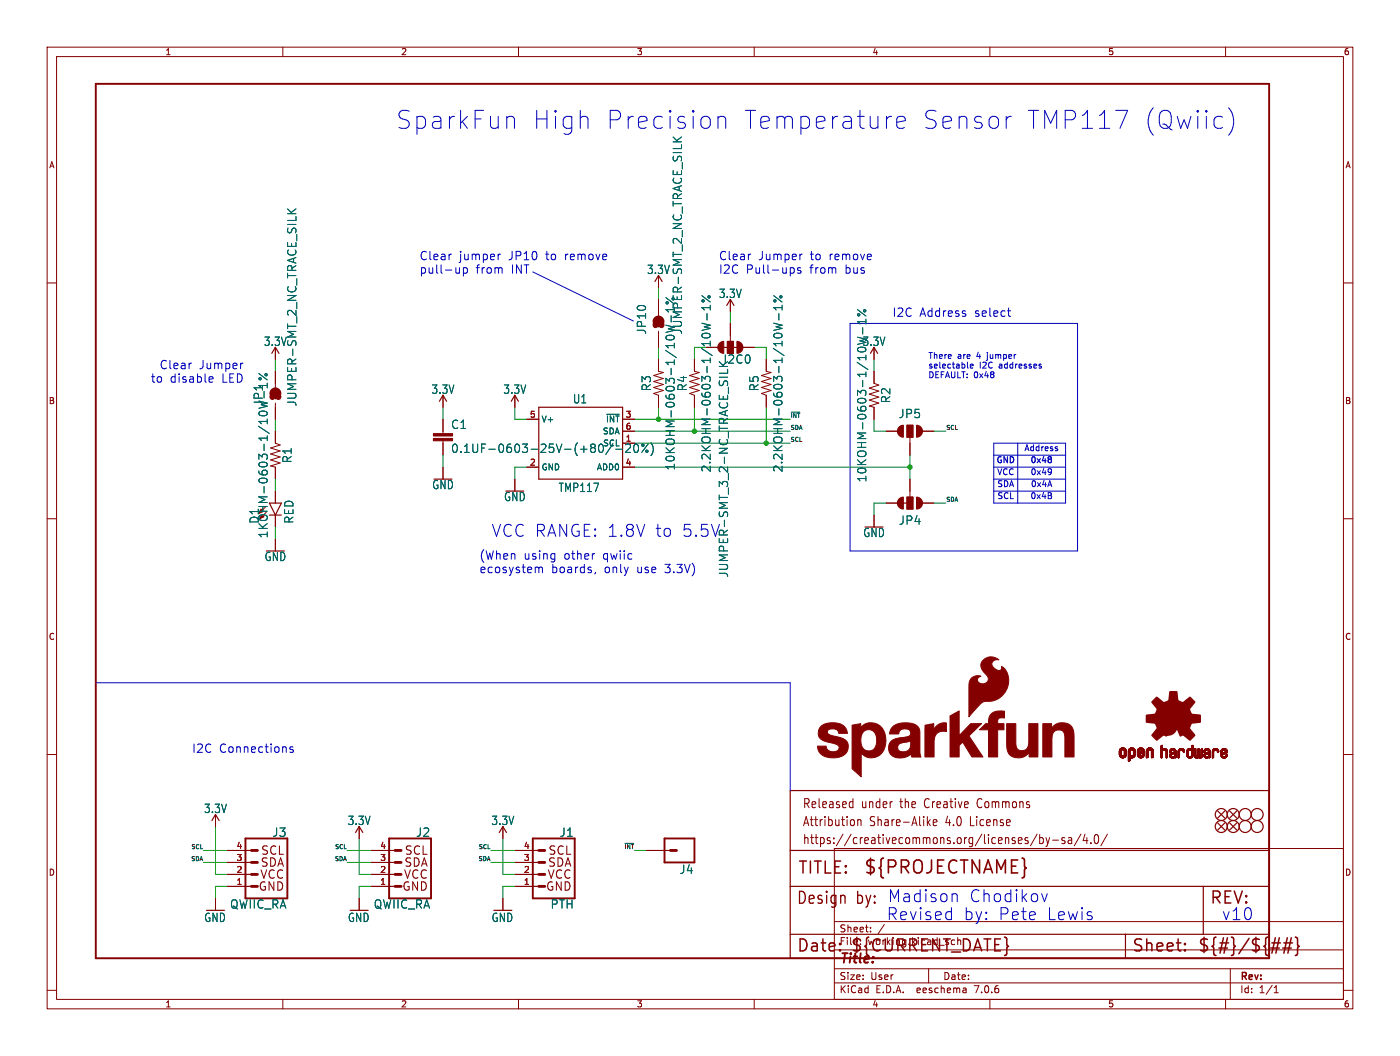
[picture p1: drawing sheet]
<svg xmlns="http://www.w3.org/2000/svg" width="297mm" height="224mm" viewBox="0 0 297 224" stroke-linecap="round" stroke-linejoin="round" font-family="sans-serif">
<defs><g id="words">
<g font-size="5.3" fill="#0000c2">
<text x="83.8" y="27.7">SparkFun</text>
<text x="112.5" y="27.7">High</text>
<text x="127.8" y="27.7">Precision</text>
<text x="156.7" y="27.7">Temperature</text>
<text x="194.4" y="27.7">Sensor</text>
<text x="216.2" y="27.7">TMP117</text>
<text x="240.7" y="27.7">(Qwiic)</text>
</g>
<text font-size="3.8" fill="#840000" x="183.1" y="185.7">${PROJECTNAME}</text>
<g font-size="3.5" fill="#0000c2">
<text x="104.1" y="114.1">VCC RANGE: 1.8V</text>
<text x="138.7" y="114.1">to</text>
<text x="188.2" y="191.5">Madison</text>
<text x="205.5" y="191.5">Chodikov</text>
<text x="188" y="195.3">Revised</text>
<text x="204.2" y="195.3">by:</text>
<text x="211.6" y="195.3">Pete</text>
<text x="221.8" y="195.3">Lewis</text>
<text x="259.1" y="195.3">v10</text>
</g>
<text font-size="3.5" fill="#006464" x="144.3" y="114.1">5.5V</text>
<g font-size="3.5" fill="#840000">
<text x="169.2" y="185.7">TITLE:</text>
<text x="168.9" y="192.1">Design</text>
<text x="181.6" y="192.1">by:</text>
<text x="256.5" y="192.1">REV:</text>
<text x="168.9" y="202.2">Date:</text>
<text x="180.3" y="202.2">${CURRENT_DATE}</text>
<text x="240" y="202.2">Sheet:</text>
<text x="254" y="202.2">${#}/${##}</text>
</g>
<text font-size="2.8" fill="#840000" x="178" y="204.8">Title:</text>
<g font-size="2.7" fill="#840000">
<text x="170.2" y="171.7">Released</text>
<text x="182.7" y="171.7">under</text>
<text x="191.1" y="171.7">the</text>
<text x="196.5" y="171.7">Creative</text>
<text x="208" y="171.7">Commons</text>
<text x="170.2" y="175.5">Attribution</text>
<text x="170.2" y="179.3">https://creativecommons.org/licenses/by-sa/4.0/</text>
<text x="184.5" y="175.5">Share-Alike</text>
<text x="200.8" y="175.5">4.0</text>
<text x="206.2" y="175.5">License</text>
</g>
<g font-size="2.5" fill="#0000c2">
<text x="88.9" y="55.3">Clear</text>
<text x="88.9" y="58.2">pull-up</text>
<text x="97.3" y="55.3">jumper</text>
<text x="100.9" y="58.2">from</text>
<text x="107.8" y="55.3">JP10</text>
<text x="108.4" y="58.2">INT</text>
<text x="115.8" y="55.3">to</text>
<text x="119.9" y="55.3">remove</text>
<text x="152.4" y="55.3">Clear</text>
<text x="152.4" y="58.2">I2C</text>
<text x="158.2" y="58.2">Pull-ups</text>
<text x="160.8" y="55.3">Jumper</text>
<text x="171.7" y="58.2">from</text>
<text x="171.8" y="55.3">to</text>
<text x="175.9" y="55.3">remove</text>
<text x="179.3" y="58.2">bus</text>
<text x="189.2" y="67.3">I2C</text>
<text x="195" y="67.3">Address</text>
<text x="206.7" y="67.3">select</text>
<text x="32" y="81.3">to</text>
<text x="33.8" y="78.4">Clear</text>
<text x="36.1" y="81.3">disable</text>
<text x="42.2" y="78.4">Jumper</text>
<text x="47.1" y="81.3">LED</text>
<text x="101.6" y="118.8">(When</text>
<text x="111" y="118.8">using</text>
<text x="119.6" y="118.8">other</text>
<text x="127.9" y="118.8">qwiic</text>
<text x="101.6" y="121.7">ecosystem</text>
<text x="116.9" y="121.7">boards,</text>
<text x="128.1" y="121.7">only</text>
<text x="135.1" y="121.7">use</text>
<text x="141.1" y="121.7">3.3V)</text>
<text x="40.6" y="159.8">I2C</text>
<text x="46.4" y="159.8">Connections</text>
</g>
<g font-size="2.5" fill="#006464">
<text x="137.2" y="58.3">3.3V</text>
<text x="152.4" y="63.4">3.3V</text>
<text x="137.3" y="71" transform="rotate(-90 137.3 71)">JP10</text>
<text x="144.9" y="71" transform="rotate(-90 144.9 71)">JUMPER-SMT_2_NC_TRACE_SILK</text>
<text x="55.9" y="73.6">3.3V</text>
<text x="153.4" y="77.3">I2C0</text>
<text x="182.9" y="73.6">3.3V</text>
<text x="91.5" y="83.7">3.3V</text>
<text x="106.7" y="83.7">3.3V</text>
<text x="138.3" y="83.1" transform="rotate(-90 138.3 83.1)">R3</text>
<text x="145.9" y="83.1" transform="rotate(-90 145.9 83.1)">R4</text>
<text x="161.1" y="83.1" transform="rotate(-90 161.1 83.1)">R5</text>
<text x="56" y="86.3" transform="rotate(-90 56 86.3)">JP1</text>
<text x="63.1" y="86.3" transform="rotate(-90 63.1 86.3)">JUMPER-SMT_2_NC_TRACE_SILK</text>
<text x="121.5" y="85.7">U1</text>
<text x="189.1" y="85.6" transform="rotate(-90 189.1 85.6)">R2</text>
<text x="190.5" y="88.9">JP5</text>
<text x="95.6" y="91.2">C1</text>
<text x="62.1" y="98.3" transform="rotate(-90 62.1 98.3)">R1</text>
<text x="95.6" y="96.2">0.1UF-0603-25V-(+80/-20%)</text>
<text x="143.4" y="99.8" transform="rotate(-90 143.4 99.8)">10KOHM-0603-1/10W-1%</text>
<text x="151" y="100.3" transform="rotate(-90 151 100.3)">2.2KOHM-0603-1/10W-1%</text>
<text x="166.2" y="100.3" transform="rotate(-90 166.2 100.3)">2.2KOHM-0603-1/10W-1%</text>
<text x="91.6" y="103.9">GND</text>
<text x="106.8" y="106.5">GND</text>
<text x="118.4" y="104.5">TMP117</text>
<text x="184" y="102.4" transform="rotate(-90 184 102.4)">10KOHM-0603-1/10W-1%</text>
<text x="55.1" y="111.1" transform="rotate(-90 55.1 111.1)">D1</text>
<text x="62.5" y="111.1" transform="rotate(-90 62.5 111.1)">RED</text>
<text x="190.6" y="111.5">JP4</text>
<text x="56" y="119.2">GND</text>
<text x="57" y="114.2" transform="rotate(-90 57 114.2)">1KOHM-0603-1/10W-1%</text>
<text x="183" y="114.1">GND</text>
<text x="154.7" y="122.5" transform="rotate(-90 154.7 122.5)">JUMPER-SMT_3_2-NC_TRACE_SILK</text>
<text x="43.2" y="172.6">3.3V</text>
<text x="57.7" y="177.6">J3</text>
<text x="73.7" y="175.2">3.3V</text>
<text x="88.2" y="177.6">J2</text>
<text x="104.2" y="175.2">3.3V</text>
<text x="118.7" y="177.6">J1</text>
<text x="144.1" y="185.5">J4</text>
<text x="43.2" y="195.7">GND</text>
<text x="48.7" y="192.9">QWIIC_RA</text>
<text x="73.7" y="195.7">GND</text>
<text x="79.2" y="192.9">QWIIC_RA</text>
<text x="104.2" y="195.7">GND</text>
<text x="116.7" y="192.9">PTH</text>
</g>
<g font-size="2.5" fill="#840000">
<text x="55.1" y="184.1">SDA</text>
<text x="55.2" y="181.6">SCL</text>
<text x="85.6" y="184.1">SDA</text>
<text x="85.7" y="181.6">SCL</text>
<text x="116.1" y="184.1">SDA</text>
<text x="116.2" y="181.6">SCL</text>
<text x="54.7" y="189.2">GND</text>
<text x="55.1" y="186.6">VCC</text>
<text x="85.2" y="189.2">GND</text>
<text x="85.5" y="186.6">VCC</text>
<text x="115.7" y="189.2">GND</text>
<text x="116" y="186.6">VCC</text>
</g>
<g font-size="2.1" fill="#840000">
<text x="178" y="197.9">Sheet:</text>
<text x="178" y="200.6">File:</text>
<text x="184.1" y="200.6">working.kicad_sch</text>
<text x="178" y="208">Size:</text>
<text x="184.7" y="208">User</text>
<text x="200" y="208">Date:</text>
<text x="263" y="208.2">Rev:</text>
<text x="178" y="210.8">KiCad</text>
<text x="185.7" y="210.8">E.D.A.</text>
<text x="194.6" y="210.8">eeschema</text>
<text x="207" y="210.8">7.0.6</text>
<text x="263" y="210.8">Id:</text>
<text x="267.1" y="210.8">1/1</text>
</g>
<g font-size="1.8" fill="#840000">
<text x="35" y="11.9">1</text>
<text x="85" y="11.9">2</text>
<text x="135" y="11.9">3</text>
<text x="185" y="11.9">4</text>
<text x="235" y="11.9">5</text>
<text x="285" y="11.9">6</text>
<text x="10.3" y="35.9">A</text>
<text x="285.3" y="35.9">A</text>
<text x="10.3" y="85.9">B</text>
<text x="285.3" y="85.9">B</text>
<text x="10.3" y="135.9">C</text>
<text x="285.3" y="135.9">C</text>
<text x="10.3" y="185.9">D</text>
<text x="285.3" y="185.9">D</text>
<text x="35" y="213.8">1</text>
<text x="85" y="213.8">2</text>
<text x="135" y="213.8">3</text>
<text x="185" y="213.8">4</text>
<text x="235" y="213.8">5</text>
<text x="285" y="213.8">6</text>
</g>
<g font-size="1.8" fill="#0000c2">
<text x="196.8" y="76.2">There</text>
<text x="203.1" y="76.2">are</text>
<text x="207.3" y="76.2">4</text>
<text x="209.7" y="76.2">jumper</text>
<text x="196.8" y="78.2">selectable</text>
<text x="196.8" y="80.3">DEFAULT: 0x48</text>
<text x="207.8" y="78.2">I2C</text>
<text x="212" y="78.2">addresses</text>
<text x="217.2" y="95.9">Address</text>
<text x="211.2" y="98.6">GND</text>
<text x="211.4" y="100.9">VCC</text>
<text x="218.4" y="98.6">0x48</text>
<text x="218.5" y="100.9">0x49</text>
<text x="211.5" y="103.5">SDA</text>
<text x="211.5" y="106">SCL</text>
<text x="218.5" y="106">0x4B</text>
<text x="218.6" y="103.5">0x4A</text>
</g>
<g font-size="1.8" fill="#a90000">
<text x="112.3" y="88.6">5</text>
<text x="132.6" y="88.6">3</text>
<text x="132.6" y="91.2">6</text>
<text x="112.3" y="98.8">2</text>
<text x="132.6" y="98.8">4</text>
<text x="50.1" y="185.2">2</text>
<text x="50.1" y="182.6">3</text>
<text x="50.1" y="180.1">4</text>
<text x="80.6" y="185.2">2</text>
<text x="80.6" y="182.6">3</text>
<text x="80.6" y="180.1">4</text>
<text x="111.1" y="185.2">2</text>
<text x="111.1" y="182.6">3</text>
<text x="111.1" y="180.1">4</text>
<text x="50.1" y="187.7">1</text>
<text x="80.6" y="187.7">1</text>
<text x="111.1" y="187.7">1</text>
</g>
<g font-size="1.8" fill="#006464">
<text x="114.8" y="89.8">V+</text>
<text x="128.5" y="89.8">~{INT}</text>
<text x="127.8" y="92.3">SDA</text>
<text x="127.9" y="94.8">SCL</text>
<text x="132.6" y="93.7">1</text>
<text x="114.8" y="99.9">GND</text>
<text x="126.5" y="99.9">ADD0</text>
</g>
<g font-size="1.2" fill="#0f0f0f">
<text x="167.6" y="88.7">~{INT}</text>
<text x="167.6" y="93.7">SCL</text>
<text x="167.6" y="91.2">SDA</text>
<text x="200.7" y="91.2">SCL</text>
<text x="200.7" y="106.4">SDA</text>
<text x="40.4" y="182.6">SDA</text>
<text x="40.4" y="180.1">SCL</text>
<text x="70.9" y="182.6">SDA</text>
<text x="70.9" y="180.1">SCL</text>
<text x="101.4" y="182.6">SDA</text>
<text x="101.4" y="180.1">SCL</text>
<text x="132.3" y="180.1">~{INT}</text>
</g>
</g></defs>
<g fill="none" stroke="#840000" stroke-width=".21">
<path d="M10 10h277v203.9h-277zM12 12h273v199.9h-273zM60 10v2M110 10v2M160 10v2M210 10v2M260 10v2M10 60h2M139.7 58.4v2.6M285 60h2M58.4 73.7v2.5M58.4 78.7v3.5"/>
<path d="M139.7 63.5v3.4M139.7 70.2v3.5M139.7 76.2v2.5l1 .3-2 .6 2 .7-2 .6 2 .6-2 .7 2 .6-2 .6 1 .4v2.6M147.3 76.2v2.5l1 .3-2 .6 2 .7-2 .6 2 .6-2 .7 2 .6-2 .6 1 .4v2.6M149.9 73.7h2.5M154.3 74.9v-2.5h1.3v2.5M154.9 63.5v2.5M154.9 68.6v3.8M157.5 73.7h2.5M162.6 76.2v2.5l1 .3-2.1 .6 2.1 .7-2.1 .6 2.1 .6-2.1 .7 2.1 .6-2.1 .6 1.1 .4v2.6M185.4 73.7v2.5M185.4 78.7v2.6l1 .4-2 .6 2 .6-2 .7 2 .6-2 .6 2 .7-2 .6 1 .3v2.5"/>
<path d="M58.4 91.4v2.6l1 .4-2 .6 2 .6-2 .7 2 .6-2 .6 2 .7-2 .6 1 .3v2.5M58.4 85.5v3.4M94 83.8v2.6M94 88.9v3M94 93.5v3M94 99.1v2.5M109.2 83.8v2.6M111.8 99.1h2.5M111.8 88.9h2.5M132.1 94h2.5M132.1 99.1h2.5M132.1 88.9h2.5"/>
<path d="M132.1 91.4h2.5M188 91.4h2.5M192.4 90.2h1.3v2.5h-1.3zM193 92.7v3.8M195.6 91.4h2.5M10 110h2M58.4 104.1v2.6M58.4 109.2v2.6M58.4 114.3v2.5M109.2 101.6v2.5M185.4 109.2v2.6M188 106.7h2.5"/>
<path d="M192.4 105.4h1.3v2.6h-1.3zM193 101.6v3.8M195.6 106.7h2.5M285 110h2M10 160h2M285 160h2M45.7 172.7v2.6M76.2 175.3v2.5M106.7 175.3v2.5M177 179.9h108v32h-108zM180.5 170l.4 .1M180.9 169.3v2"/>
<path d="M180.9 171.2l-.4 .1M181.2 174v.9M182 173.8v1.3M182 174l.2-.2 .4 .1 .1 1.2M196.9 174.4l.5 .7M197.4 173.8l-.7 .7M198 174.4l.8-.1-.1-.4-.5-.1-.2 .3 .1 .9h.6M220 176.9l-1.4 2.5M220.6 177v1.9M220.6 177.7l.4-.1 .3 .4-.1 .8h-.6M221.9 177.6l.4 1.3M222.3 178.9l-.4 .6"/>
<path d="M222.7 177.6l-.4 1.3M223.3 178.2h1.2M225.9 177.7l-.4-.1-.2 .3v.3l.6 .1v.5h-.6M226.7 177.7h.6l.1 1.2M227.4 178.1l-.6 .1a.4 .4 0 0 0-.2 .3 .4 .4 0 0 0 .2 .4l.6-.1M229.3 176.9l-1.4 2.5M230.2 176.9l-.4 1.4h1M230.6 177.6v1.3M231.4 178.7v.2M232.4 177.1l.3-.1a1.34 1.34 0 0 1 0 1.9h-.2a1.44 1.44 0 0 1-.1-1.8zM234.9 176.9l-1.4 2.5M45.7 190.5v2.5"/>
<path d="M48.3 188h5M48.3 185.4h5M48.3 182.9h5M48.3 180.3h5M76.2 190.5v2.5M78.7 188h5.1M78.7 185.4h5.1M78.7 182.9h5.1M78.7 180.3h5.1M106.7 190.5v2.5M109.2 188h5.1M109.2 185.4h5.1"/>
<path d="M109.2 182.9h5.1M109.2 180.3h5.1M137.2 180.3h5M177 195.4h108M184.7 197.5v.1M184.7 196.7v.1M187.6 196l-1.3 2M10 210h2M60 211.9v2M110 211.9v2M160 211.9v2M177 208.4h108"/>
<path d="M177 205.4h108M177 201.4h108M197 205.4v3M204.9 209.6l.1 .9M205 210.4l-.2 .1M205 209.9h-.2M210 211.9v2M260 211.9v2M261 205.4v6.5M270.3 210.5h.9M270.3 209.4l.4-.4v1.5M285 210h2"/>
</g>
<g fill="none" stroke="#840000" stroke-width=".25">
<path d="M138.9 59.7l.8-1.3 .8 1.3M57.7 74.9l.7-1.2 .8 1.2M139.7 67.6v1.7M153.2 73.7h3.8M154.2 64.8l.7-1.3 .8 1.3M184.7 74.9l.7-1.2 .8 1.2M58.4 82.8v1.8M93.2 85.1l.8-1.3 .7 1.3M108.5 85.1l.7-1.3 .8 1.3M114.3 86.4h17.8v15.2h-17.8zM57.1 106.7h2.6l-1.3 2.5zM57.1 109.2h2.6"/>
<path d="M190.5 106.7h2.5M45 174l.7-1.3 .8 1.3M75.4 176.5l.8-1.2 .8 1.2M105.9 176.5l.8-1.2 .7 1.2M167.6 167.6h101.6v35.6h-101.6zM258.3 174.5l1.5 1.5M258.3 172l1.5 1.5M259.8 174.5l-1.5 1.5M259.8 172l-1.5 1.5M260.9 172l1.5 1.5M260.9 174.5l1.5 1.5M262.4 172l-1.5 1.5"/>
<path d="M262.4 174.5l-1.5 1.5M167.6 198.1h101.6M167.6 180.3h101.6M167.6 188h101.6M238.8 198.1v5.1M255.3 188v10.1"/>
<circle cx="259.1" cy="172.7" r="1.27"/>
<circle cx="259.1" cy="175.3" r="1.27"/>
<circle cx="261.6" cy="172.7" r="1.27"/>
<circle cx="261.6" cy="175.3" r="1.27"/>
<circle cx="264.2" cy="175.3" r="1.27"/>
<circle cx="264.2" cy="172.7" r="1.27"/>
<circle cx="266.7" cy="172.7" r="1.27"/>
<circle cx="266.7" cy="175.3" r="1.27"/>
</g>
<g fill="#840000" stroke="#840000" stroke-width=".21">
<path d="M237.5 160h.3z"/>
<path d="M237.5 159.9l.3 .1z"/>
<path d="M237.5 159.9h.3z"/>
<path d="M237.5 159.8l.3 .1z"/>
<path d="M237.5 159.8h.3z"/>
<path d="M237.5 159.7l.3 .1z"/>
<path d="M237.5 159.7h.3z"/>
<path d="M237.5 159.6l.3 .1z"/>
<path d="M237.5 159.6h.3z"/>
<path d="M237.5 159.5l.3 .1z"/>
<path d="M237.5 159.5h.3z"/>
<path d="M237.5 159.4l.3 .1z"/>
<path d="M237.5 159.4h.3z"/>
<path d="M237.5 159.3l.3 .1z"/>
<path d="M237.5 159.3h.3z"/>
<path d="M237.5 160.1h.4z"/>
<path d="M237.5 160l.4 .1z"/>
<path d="M237.5 159.3h.4z"/>
<path d="M237.5 159.2l.4 .1z"/>
<path d="M237.5 159.2h.4z"/>
<path d="M237.5 160.2h.4z"/>
<path d="M237.5 160.1l.4 .1z"/>
<path d="M237.5 159.1l.4 .1z"/>
<path d="M237.5 159.1h.4z"/>
<path d="M237.5 160.2l.5 .1z"/>
<path d="M237.5 160.2h.5z"/>
<path d="M237.5 159.1h.5z"/>
<path d="M237.5 159l.5 .1z"/>
<path d="M237.5 159h.5z"/>
<path d="M237.5 160.3h.6z"/>
<path d="M237.5 160.3h.5z"/>
<path d="M237.5 159h.6z"/>
<path d="M237.5 160.3h1.3z"/>
<path d="M237.5 159h1.3z"/>
<path d="M237.6 160.4h1.2z"/>
<path d="M237.6 160.3l1.2 .1z"/>
<path d="M237.6 158.9l1.2 .1z"/>
<path d="M237.6 158.9h1.2z"/>
<path d="M237.6 158.8l1.2 .1z"/>
<path d="M237.6 160.4l1.2 .1z"/>
<path d="M237.6 158.8h1.2z"/>
<path d="M237.6 160.5h1.2z"/>
<path d="M237.6 160.5h1.1z"/>
<path d="M237.6 158.8h1.1z"/>
<path d="M237.7 160.5h1z"/>
<path d="M237.7 158.8h1z"/>
<path d="M237.7 160.5l1 .1z"/>
<path d="M237.7 158.7l1 .1z"/>
<path d="M237.7 160.6h1z"/>
<path d="M237.7 158.7h1z"/>
<path d="M237.8 160.6h.8z"/>
<path d="M237.8 158.7h.8z"/>
<path d="M237.8 158.7h.7z"/>
<path d="M237.9 160.6h.6z"/>
<path d="M237.9 160.6l.6 .1z"/>
<path d="M237.9 158.6l.6 .1z"/>
<path d="M237.9 160.7h.5z"/>
<path d="M237.9 158.6h.5z"/>
<path d="M238 158.6h.4z"/>
<path d="M238 160.7h.4z"/>
<path d="M238 158.6h.3z"/>
<path d="M238.1 160.7h.2z"/>
<path d="M238.1 158.6h.2z"/>
<path d="M238.2 159h.6z"/>
<path d="M238.3 160.3h.5z"/>
<path d="M238.3 159h.5z"/>
<path d="M238.3 160.3h.6z"/>
<path d="M238.3 159h.6z"/>
<path d="M238.4 159h.5z"/>
<path d="M238.4 160.3h.5z"/>
<path d="M238.4 160.2l.5 .1z"/>
<path d="M238.4 160.2h.5z"/>
<path d="M238.4 159l.5 .1z"/>
<path d="M238.4 159.1h.5z"/>
<path d="M238.5 159.1h.4z"/>
<path d="M238.5 160.2h.4z"/>
<path d="M238.5 159.1l.4 .1z"/>
<path d="M238.5 160.1l.4 .1z"/>
<path d="M238.5 160.1h.4z"/>
<path d="M238.5 159.2h.4z"/>
<path d="M238.5 160l.4 .1z"/>
<path d="M238.5 160h.4z"/>
<path d="M238.5 159.9l.4 .1z"/>
<path d="M238.5 159.9h.4z"/>
<path d="M238.5 159.8l.4 .1z"/>
<path d="M238.5 159.8h.4z"/>
<path d="M238.5 159.7l.4 .1z"/>
<path d="M238.5 159.7h.4z"/>
<path d="M238.5 159.6l.4 .1z"/>
<path d="M238.5 159.6h.4z"/>
<path d="M238.5 159.5l.4 .1z"/>
<path d="M238.5 159.5h.4z"/>
<path d="M238.5 159.4l.4 .1z"/>
<path d="M238.5 159.4h.4z"/>
<path d="M238.5 159.3l.4 .1z"/>
<path d="M238.5 159.3h.4z"/>
<path d="M238.5 159.2l.4 .1z"/>
<path d="M239.4 161.3l.2 .1z"/>
<path d="M239.4 161.3h.2z"/>
<path d="M239.4 161.3h.3z"/>
<path d="M239.4 161.2l.4 .1z"/>
<path d="M239.4 161.2h.4z"/>
<path d="M239.4 161.1l.4 .1z"/>
<path d="M239.4 161.1h.4z"/>
<path d="M239.4 161l.4 .1z"/>
<path d="M239.4 161h.4z"/>
<path d="M239.4 160.9l.4 .1z"/>
<path d="M239.4 160.9h.4z"/>
<path d="M239.4 160.8l.4 .1z"/>
<path d="M239.4 160.8h.4z"/>
<path d="M239.4 160.7l.4 .1z"/>
<path d="M239.4 160.7h.4z"/>
<path d="M239.4 160.6l1 .1z"/>
<path d="M239.4 160.6h1z"/>
<path d="M239.4 160.6h1.1z"/>
<path d="M239.4 160.6h1.2z"/>
<path d="M239.4 160.5l1.2 .1z"/>
<path d="M239.4 160.5h1.2z"/>
<path d="M239.4 160.5h1.3z"/>
<path d="M239.4 160.4l1.3 .1z"/>
<path d="M239.4 160.4h1.3z"/>
<path d="M239.4 160.3l1.3 .1z"/>
<path d="M239.4 160.3h1.4z"/>
<path d="M239.4 160.3h.6z"/>
<path d="M239.4 160.3h.5z"/>
<path d="M239.4 160.2l.5 .1z"/>
<path d="M239.4 160.2h.5z"/>
<path d="M239.4 160.2h.4z"/>
<path d="M239.4 160.1l.4 .1z"/>
<path d="M239.4 160.1h.4z"/>
<path d="M239.4 160l.4 .1z"/>
<path d="M239.4 160h.4z"/>
<path d="M239.4 159.9l.4 .1z"/>
<path d="M239.4 159.9h.4z"/>
<path d="M239.4 159.8l.4 .1z"/>
<path d="M239.4 159.8h.4z"/>
<path d="M239.4 159.7l.4 .1z"/>
<path d="M239.4 159.7h.4z"/>
<path d="M239.4 159.6l.4 .1z"/>
<path d="M239.4 159.6h.4z"/>
<path d="M239.4 159.5l.4 .1z"/>
<path d="M239.4 159.5h.4z"/>
<path d="M239.4 159.4l.4 .1z"/>
<path d="M239.4 159.4h.4z"/>
<path d="M239.4 159.3l.4 .1z"/>
<path d="M239.4 159.3h.4z"/>
<path d="M239.4 159.2l.4 .1z"/>
<path d="M239.4 159.2h.4z"/>
<path d="M239.4 161.4h.1z"/>
<path d="M239.4 161.4h.2z"/>
<path d="M239.4 159.1l.4 .1z"/>
<path d="M239.4 159.1h.4z"/>
<path d="M239.4 159.1h.5z"/>
<path d="M239.4 159l.5 .1z"/>
<path d="M239.4 159h.5z"/>
<path d="M239.4 159h.6z"/>
<path d="M239.5 159h.5z"/>
<path d="M239.5 159h1.3z"/>
<path d="M239.5 158.9l1.2 .1z"/>
<path d="M239.5 158.9h1.2z"/>
<path d="M239.5 158.8l1.2 .1z"/>
<path d="M239.5 158.8h1.2z"/>
<path d="M239.5 158.8h1.1z"/>
<path d="M239.6 158.8h1z"/>
<path d="M239.6 158.7l1 .1z"/>
<path d="M239.7 158.7h.9z"/>
<path d="M239.7 158.7h.8z"/>
<path d="M239.8 158.7h.6z"/>
<path d="M239.8 158.6l.6 .1z"/>
<path d="M239.8 160.7h.6z"/>
<path d="M239.9 158.6h.5z"/>
<path d="M239.9 160.7h.4z"/>
<path d="M239.9 158.6h.4z"/>
<path d="M240 160.7h.2z"/>
<path d="M240 158.6h.2z"/>
<path d="M240.2 159h.6z"/>
<path d="M240.2 160.3h.6z"/>
<path d="M240.3 160.3h.5z"/>
<path d="M240.3 159h.5z"/>
<path d="M240.3 160.2l.5 .1z"/>
<path d="M240.3 159l.5 .1z"/>
<path d="M240.3 160.2h.5z"/>
<path d="M240.3 159.1h.5z"/>
<path d="M240.4 160.2h.4z"/>
<path d="M240.4 159.1h.4z"/>
<path d="M240.4 159.1l.4 .1z"/>
<path d="M240.4 160.1l.4 .1z"/>
<path d="M240.4 159.2h.4z"/>
<path d="M240.4 160.1h.4z"/>
<path d="M240.4 160l.4 .1z"/>
<path d="M240.4 160h.4z"/>
<path d="M240.4 159.3h.4z"/>
<path d="M240.4 159.2l.4 .1z"/>
<path d="M240.5 160h.3z"/>
<path d="M240.5 159.9l.3 .1z"/>
<path d="M240.5 159.9h.3z"/>
<path d="M240.5 159.8l.3 .1z"/>
<path d="M240.5 159.8h.3z"/>
<path d="M240.5 159.7l.3 .1z"/>
<path d="M240.5 159.7h.3z"/>
<path d="M240.5 159.6l.3 .1z"/>
<path d="M240.5 159.6h.3z"/>
<path d="M240.5 159.5l.3 .1z"/>
<path d="M240.5 159.5h.3z"/>
<path d="M240.5 159.4l.3 .1z"/>
<path d="M240.5 159.4h.3z"/>
<path d="M240.5 159.3l.3 .1z"/>
<path d="M240.5 159.3h.3z"/>
<path d="M241.3 160.1h.4z"/>
<path d="M241.3 160l.4 .1z"/>
<path d="M241.3 160h.4z"/>
<path d="M241.3 160h.5z"/>
<path d="M241.3 159.9l.5 .1z"/>
<path d="M241.3 159.9h.5z"/>
<path d="M241.3 159.9h.6z"/>
<path d="M241.3 159.9h.7z"/>
<path d="M241.3 159.8l.7 .1z"/>
<path d="M241.3 159.8h.7z"/>
<path d="M241.3 159.8h.8z"/>
<path d="M241.3 159.8h.9z"/>
<path d="M241.3 159.7l.9 .1z"/>
<path d="M241.3 159.7h.9z"/>
<path d="M241.3 159.7h1z"/>
<path d="M241.3 159.7h1.1z"/>
<path d="M241.3 159.6l1.1 .1z"/>
<path d="M241.3 159.6h1.2z"/>
<path d="M241.3 159.6h1.3z"/>
<path d="M241.3 159.6h1.4z"/>
<path d="M241.3 159.5l1.4 .1z"/>
<path d="M241.3 159.5h1.4z"/>
<path d="M241.3 159.5h.4z"/>
<path d="M241.3 159.5h.3z"/>
<path d="M241.3 159.4l.3 .1z"/>
<path d="M241.3 159.4h.3z"/>
<path d="M241.3 159.3l.4 .1z"/>
<path d="M241.3 159.3h.4z"/>
<path d="M241.3 159.2l.4 .1z"/>
<path d="M241.3 159.2h.4z"/>
<path d="M241.3 160.2h.5z"/>
<path d="M241.3 160.2h.4z"/>
<path d="M241.3 160.1l.4 .1z"/>
<path d="M241.3 159.1l.4 .1z"/>
<path d="M241.3 159.1h.4z"/>
<path d="M241.3 159.1h.5z"/>
<path d="M241.3 160.3h.5z"/>
<path d="M241.3 160.2l.5 .1z"/>
<path d="M241.3 159l.5 .1z"/>
<path d="M241.3 160.3h.6z"/>
<path d="M241.3 159h.5z"/>
<path d="M241.3 159h.6z"/>
<path d="M241.4 160.3h.5z"/>
<path d="M241.4 159h.5z"/>
<path d="M241.4 160.3h1.3z"/>
<path d="M241.4 159h.6z"/>
<path d="M241.4 160.4h1.2z"/>
<path d="M241.4 160.3l1.2 .1z"/>
<path d="M241.4 159h1.3z"/>
<path d="M241.4 158.9l1.3 .1z"/>
<path d="M241.4 158.9h1.3z"/>
<path d="M241.4 158.9h1.2z"/>
<path d="M241.4 160.4l1.2 .1z"/>
<path d="M241.5 160.5h1.1z"/>
<path d="M241.5 158.8l1.1 .1z"/>
<path d="M241.5 158.8h1.1z"/>
<path d="M241.5 160.5h1z"/>
<path d="M241.5 158.8h1z"/>
<path d="M241.5 160.5l1 .1z"/>
<path d="M241.5 158.7l1 .1z"/>
<path d="M241.6 160.6h.9z"/>
<path d="M241.6 158.7h.9z"/>
<path d="M241.6 160.6h.8z"/>
<path d="M241.6 158.7h.8z"/>
<path d="M241.7 158.7h.7z"/>
<path d="M241.7 160.6h.7z"/>
<path d="M241.7 158.6l.6 .1z"/>
<path d="M241.7 160.6l.6 .1z"/>
<path d="M241.8 158.6h.5z"/>
<path d="M241.8 160.7h.5z"/>
<path d="M241.8 159.5h.9z"/>
<path d="M241.8 158.6h.4z"/>
<path d="M241.8 160.7h.4z"/>
<path d="M241.9 160.7h.3z"/>
<path d="M241.9 160.7h.2z"/>
<path d="M241.9 159.5h.8z"/>
<path d="M241.9 158.6h.3z"/>
<path d="M241.9 158.6h.2z"/>
<path d="M242 159.4l.7 .1z"/>
<path d="M242 159.4h.7z"/>
<path d="M242.1 159.4h.6z"/>
<path d="M242.1 159h.6z"/>
<path d="M242.1 160.3h.6z"/>
<path d="M242.2 159.3l.5 .1z"/>
<path d="M242.2 159h.5z"/>
<path d="M242.2 160.3h.5z"/>
<path d="M242.2 159.3h.5z"/>
<path d="M242.2 159l.5 .1z"/>
<path d="M242.2 160.2l.5 .1z"/>
<path d="M242.2 159.1h.5z"/>
<path d="M242.2 160.2h.5z"/>
<path d="M242.3 160.2h.4z"/>
<path d="M242.3 159.1h.4z"/>
<path d="M242.3 159.3h.4z"/>
<path d="M242.3 159.1l.4 .1z"/>
<path d="M242.3 159.2h.4z"/>
<path d="M242.3 160.1l.4 .1z"/>
<path d="M242.3 160.1h.4z"/>
<path d="M242.3 159.2l.4 .1z"/>
<path d="M242.4 160l.3 .1z"/>
<path d="M242.4 160h.3z"/>
<path d="M242.4 159.9l.3 .1z"/>
<path d="M242.4 159.9h.3z"/>
<path d="M242.5 159.9h.2z"/>
<path d="M242.5 159.8l.2 .1z"/>
<path d="M242.5 159.8h.2z"/>
<path d="M242.6 159.8h.1z"/>
<path d="M243.2 160.6h.3z"/>
<path d="M243.2 160.6h.4z"/>
<path d="M243.2 160.5l.4 .1z"/>
<path d="M243.2 160.5h.4z"/>
<path d="M243.2 160.4l.4 .1z"/>
<path d="M243.2 160.4h.4z"/>
<path d="M243.2 160.3l.4 .1z"/>
<path d="M243.2 160.3h.4z"/>
<path d="M243.2 160.2l.4 .1z"/>
<path d="M243.2 160.2h.4z"/>
<path d="M243.2 160.1l.4 .1z"/>
<path d="M243.2 160.1h.4z"/>
<path d="M243.2 160l.4 .1z"/>
<path d="M243.2 160h.4z"/>
<path d="M243.2 159.9l.4 .1z"/>
<path d="M243.2 159.9h.4z"/>
<path d="M243.2 159.8l.4 .1z"/>
<path d="M243.2 159.8h.4z"/>
<path d="M243.2 159.7l.4 .1z"/>
<path d="M243.2 159.7h.4z"/>
<path d="M243.2 159.6l.4 .1z"/>
<path d="M243.2 159.6h.4z"/>
<path d="M243.2 159.5l.4 .1z"/>
<path d="M243.2 159.5h.4z"/>
<path d="M243.2 159.4l.4 .1z"/>
<path d="M243.2 159.4h.4z"/>
<path d="M243.2 159.3l.4 .1z"/>
<path d="M243.2 159.3h.4z"/>
<path d="M243.2 160.6h.2z"/>
<path d="M243.2 159.2l.4 .1z"/>
<path d="M243.2 159.2h.4z"/>
<path d="M243.2 160.6l.2 .1z"/>
<path d="M243.2 160.7h.2z"/>
<path d="M243.2 159.1l.4 .1z"/>
<path d="M243.2 159.1h.5z"/>
<path d="M243.2 159l.5 .1z"/>
<path d="M243.2 159h.5z"/>
<path d="M243.2 159h.6z"/>
<path d="M243.3 159h.5z"/>
<path d="M243.3 159h.6z"/>
<path d="M243.3 159h1.3z"/>
<path d="M243.3 158.9l1.3 .1z"/>
<path d="M243.3 158.9h1.3z"/>
<path d="M243.3 158.9h1.2z"/>
<path d="M243.4 158.8l1.1 .1z"/>
<path d="M243.4 158.8h1.1z"/>
<path d="M243.4 158.8h1z"/>
<path d="M243.5 158.7l.9 .1z"/>
<path d="M243.5 158.7h.9z"/>
<path d="M243.5 158.7h.8z"/>
<path d="M243.6 158.7h.7z"/>
<path d="M243.6 158.6l.6 .1z"/>
<path d="M243.7 158.6h.5z"/>
<path d="M243.7 158.6h.4z"/>
<path d="M243.8 158.6h.3z"/>
<path d="M243.8 158.6h.2z"/>
<path d="M244 159h.6z"/>
<path d="M244.1 159h.5z"/>
<path d="M244.1 159l.5 .1z"/>
<path d="M244.2 159.1h.4z"/>
<path d="M244.2 159.1l.4 .1z"/>
<path d="M244.2 159.2h.4z"/>
<path d="M244.2 159.2h.5z"/>
<path d="M244.3 159.2h.4z"/>
<path d="M244.3 160.6h.2z"/>
<path d="M244.3 160.6h.3z"/>
<path d="M244.3 160.6h.4z"/>
<path d="M244.3 160.5l.4 .1z"/>
<path d="M244.3 160.5h.4z"/>
<path d="M244.3 160.4l.4 .1z"/>
<path d="M244.3 160.4h.4z"/>
<path d="M244.3 160.3l.4 .1z"/>
<path d="M244.3 160.3h.4z"/>
<path d="M244.3 160.2l.4 .1z"/>
<path d="M244.3 160.2h.4z"/>
<path d="M244.3 160.1l.4 .1z"/>
<path d="M244.3 160.1h.4z"/>
<path d="M244.3 160l.4 .1z"/>
<path d="M244.3 160h.4z"/>
<path d="M244.3 159.9l.4 .1z"/>
<path d="M244.3 159.9h.4z"/>
<path d="M244.3 159.8l.4 .1z"/>
<path d="M244.3 159.8h.4z"/>
<path d="M244.3 159.7l.4 .1z"/>
<path d="M244.3 159.7h.4z"/>
<path d="M244.3 159.6l.4 .1z"/>
<path d="M244.3 159.6h.4z"/>
<path d="M244.3 159.5l.4 .1z"/>
<path d="M244.3 159.5h.4z"/>
<path d="M244.3 159.4l.4 .1z"/>
<path d="M244.3 159.4h.4z"/>
<path d="M244.3 159.3l.4 .1z"/>
<path d="M244.3 159.3h.4z"/>
<path d="M244.3 159.2l.4 .1z"/>
<path d="M244.3 160.6l.2 .1z"/>
<path d="M244.3 160.7h.2z"/>
<path d="M246.3 160.7h.2z"/>
<path d="M246.3 158.2h.3z"/>
<path d="M246.3 160.7h.1z"/>
<path d="M246.3 160.6l.2 .1z"/>
<path d="M246.3 160.6h.3z"/>
<path d="M246.3 160.5l.3 .1z"/>
<path d="M246.3 160.5h.3z"/>
<path d="M246.3 160.4l.3 .1z"/>
<path d="M246.3 160.4h.3z"/>
<path d="M246.3 160.3l.3 .1z"/>
<path d="M246.3 160.3h.3z"/>
<path d="M246.3 160.2l.3 .1z"/>
<path d="M246.3 160.2h.3z"/>
<path d="M246.3 160.1l.3 .1z"/>
<path d="M246.3 160.1h.3z"/>
<path d="M246.3 160l.3 .1z"/>
<path d="M246.3 160h.3z"/>
<path d="M246.3 159.9l.3 .1z"/>
<path d="M246.3 159.9h.3z"/>
<path d="M246.3 159.8l.3 .1z"/>
<path d="M246.3 159.8h.3z"/>
<path d="M246.3 159.7l.3 .1z"/>
<path d="M246.3 159.7h.3z"/>
<path d="M246.3 159.6l.3 .1z"/>
<path d="M246.3 159.6h.3z"/>
<path d="M246.3 159.5l.3 .1z"/>
<path d="M246.3 159.5h.3z"/>
<path d="M246.3 159.4l.3 .1z"/>
<path d="M246.3 159.4h.3z"/>
<path d="M246.3 159.3l.3 .1z"/>
<path d="M246.3 159.3h.3z"/>
<path d="M246.3 159.2l.3 .1z"/>
<path d="M246.3 159.2h.3z"/>
<path d="M246.3 159.2h.4z"/>
<path d="M246.3 159.1l.4 .1z"/>
<path d="M246.3 159.1h.4z"/>
<path d="M246.3 159.1h.5z"/>
<path d="M246.3 159l.5 .1z"/>
<path d="M246.3 159h.6z"/>
<path d="M246.3 159h.7z"/>
<path d="M246.3 159h1.2z"/>
<path d="M246.3 158.9l1.2 .1z"/>
<path d="M246.3 158.9h1.2z"/>
<path d="M246.3 158.9h1.1z"/>
<path d="M246.3 158.8l1.1 .1z"/>
<path d="M246.3 158.8h1.1z"/>
<path d="M246.3 158.8h1z"/>
<path d="M246.3 158.8h.3z"/>
<path d="M246.3 158.7l.3 .1z"/>
<path d="M246.3 158.7h.3z"/>
<path d="M246.3 158.6l.3 .1z"/>
<path d="M246.3 158.6h.3z"/>
<path d="M246.3 158.5l.3 .1z"/>
<path d="M246.3 158.5h.3z"/>
<path d="M246.3 158.4l.3 .1z"/>
<path d="M246.3 158.4h.3z"/>
<path d="M246.3 158.3l.3 .1z"/>
<path d="M246.3 158.3h.3z"/>
<path d="M246.3 158.2l.3 .1z"/>
<path d="M246.3 158.1l.3 .1z"/>
<path d="M246.3 158.1h.3z"/>
<path d="M246.4 158.1h.2z"/>
<path d="M246.7 158.8h.6z"/>
<path d="M246.8 158.8h.4z"/>
<path d="M246.8 158.7l.4 .1z"/>
<path d="M246.8 158.7h.4z"/>
<path d="M247 159h.6z"/>
<path d="M247.1 159h.5z"/>
<path d="M247.2 159l.4 .1z"/>
<path d="M247.2 159.1h.4z"/>
<path d="M247.3 159.1h.3z"/>
<path d="M247.3 159.1l.3 .1z"/>
<path d="M247.3 159.2h.3z"/>
<path d="M247.3 159.2h.4z"/>
<path d="M247.4 159.2l.3 .1z"/>
<path d="M247.4 159.3h.3z"/>
<path d="M247.4 159.4h.3z"/>
<path d="M247.4 159.3l.3 .1z"/>
<path d="M247.4 160.7h.1z"/>
<path d="M247.4 160.7h.2z"/>
<path d="M247.4 160.6l.2 .1z"/>
<path d="M247.4 160.6h.2z"/>
<path d="M247.4 160.6h.3z"/>
<path d="M247.4 160.5l.3 .1z"/>
<path d="M247.4 160.5h.3z"/>
<path d="M247.4 160.4l.3 .1z"/>
<path d="M247.4 160.4h.3z"/>
<path d="M247.4 160.3l.3 .1z"/>
<path d="M247.4 160.3h.3z"/>
<path d="M247.4 160.2l.3 .1z"/>
<path d="M247.4 160.2h.3z"/>
<path d="M247.4 160.1l.3 .1z"/>
<path d="M247.4 160.1h.3z"/>
<path d="M247.4 160l.3 .1z"/>
<path d="M247.4 160h.3z"/>
<path d="M247.4 159.9l.3 .1z"/>
<path d="M247.4 159.9h.3z"/>
<path d="M247.4 159.8l.3 .1z"/>
<path d="M247.4 159.8h.3z"/>
<path d="M247.4 159.7l.3 .1z"/>
<path d="M247.4 159.7h.3z"/>
<path d="M247.4 159.6l.3 .1z"/>
<path d="M247.4 159.6h.3z"/>
<path d="M247.4 159.5l.3 .1z"/>
<path d="M247.4 159.5h.3z"/>
<path d="M247.4 159.4l.3 .1z"/>
<path d="M248.1 160.3h.3z"/>
<path d="M248.1 160.2l.3 .1z"/>
<path d="M248.1 160.2h.3z"/>
<path d="M248.1 160.1l.3 .1z"/>
<path d="M248.1 160.1h.3z"/>
<path d="M248.1 159.5h.2z"/>
<path d="M248.1 159.5h.3z"/>
<path d="M248.1 159.4l.3 .1z"/>
<path d="M248.1 159.4h.3z"/>
<path d="M248.1 160.3l.4 .1z"/>
<path d="M248.1 160.3h.4z"/>
<path d="M248.1 160.1h.4z"/>
<path d="M248.1 159.3l.3 .1z"/>
<path d="M248.1 159.3h.3z"/>
<path d="M248.2 160.4h.3z"/>
<path d="M248.2 160l.3 .1z"/>
<path d="M248.2 160h.3z"/>
<path d="M248.2 159.3h.2z"/>
<path d="M248.2 159.2l.3 .1z"/>
<path d="M248.2 159.2h.3z"/>
<path d="M248.2 160.4h.4z"/>
<path d="M248.2 160h.4z"/>
<path d="M248.2 160h.5z"/>
<path d="M248.2 160.5h.8z"/>
<path d="M248.2 160.4l.5 .1z"/>
<path d="M248.2 159.9l.5 .1z"/>
<path d="M248.2 159.1l.3 .1z"/>
<path d="M248.2 159.1h.3z"/>
<path d="M248.2 159.9h.5z"/>
<path d="M248.2 159.1h.4z"/>
<path d="M248.2 159.9h.6z"/>
<path d="M248.2 159.9h.7z"/>
<path d="M248.2 159l.4 .1z"/>
<path d="M248.2 159h.5z"/>
<path d="M248.3 160.5l.7 .1z"/>
<path d="M248.3 159.8l.6 .1z"/>
<path d="M248.3 159h.4z"/>
<path d="M248.3 159h.5z"/>
<path d="M248.3 160.6h.7z"/>
<path d="M248.3 159.8h.6z"/>
<path d="M248.3 159h1.1z"/>
<path d="M248.3 159.8h.7z"/>
<path d="M248.3 159h1z"/>
<path d="M248.3 158.9l1 .1z"/>
<path d="M248.3 158.9h1z"/>
<path d="M248.3 159.8h.8z"/>
<path d="M248.4 160.6h.6z"/>
<path d="M248.4 159.8h.7z"/>
<path d="M248.4 158.9h.9z"/>
<path d="M248.4 158.9h.8z"/>
<path d="M248.4 160.6l.6 .1z"/>
<path d="M248.4 159.7l1.1 .1z"/>
<path d="M248.4 158.8l.8 .1z"/>
<path d="M248.4 160.7h.6z"/>
<path d="M248.4 158.8h.8z"/>
<path d="M248.4 159.7h1.1z"/>
<path d="M248.5 160.7h.5z"/>
<path d="M248.5 158.8h.7z"/>
<path d="M248.5 159.7h1z"/>
<path d="M248.5 158.8h.6z"/>
<path d="M248.6 158.8h.5z"/>
<path d="M248.6 159.7h.9z"/>
<path d="M248.6 158.7l.5 .1z"/>
<path d="M248.6 158.7h.4z"/>
<path d="M248.7 159.6l.8 .1z"/>
<path d="M248.7 159.6h.8z"/>
<path d="M248.7 160.4l.3 .1z"/>
<path d="M248.8 158.7h.1z"/>
<path d="M248.8 160.4h.2z"/>
<path d="M248.8 159.6h.7z"/>
<path d="M248.8 159h.6z"/>
<path d="M248.9 159.6h.6z"/>
<path d="M248.9 159h.5z"/>
<path d="M248.9 159.5l.6 .1z"/>
<path d="M248.9 159.5h.6z"/>
<path d="M249 159.5h.5z"/>
<path d="M249 159l.4 .1z"/>
<path d="M249 159.1h.4z"/>
<path d="M249.1 159.5h.4z"/>
<path d="M249.1 159.1h.3z"/>
<path d="M249.1 159.1l.3 .1z"/>
<path d="M249.1 159.2h.3z"/>
<path d="M249.1 159.4l.4 .1z"/>
<path d="M249.1 159.2h.4z"/>
<path d="M249.1 159.8h.4z"/>
<path d="M249.1 159.4h.4z"/>
<path d="M249.2 159.4h.3z"/>
<path d="M249.2 159.2h.3z"/>
<path d="M249.2 159.8h.3z"/>
<path d="M249.2 159.3h.3z"/>
<path d="M249.2 159.2l.3 .1z"/>
<path d="M249.2 160.7h.1z"/>
<path d="M249.2 160.7h.2z"/>
<path d="M249.2 160.6l.2 .1z"/>
<path d="M249.2 160.6h.3z"/>
<path d="M249.2 160.5l.3 .1z"/>
<path d="M249.2 160.5h.3z"/>
<path d="M249.2 160.4l.3 .1z"/>
<path d="M249.2 160.4h.3z"/>
<path d="M249.2 160.3l.3 .1z"/>
<path d="M249.2 160.3h.3z"/>
<path d="M249.2 160.2l.3 .1z"/>
<path d="M249.2 160.2h.3z"/>
<path d="M249.2 160.1l.3 .1z"/>
<path d="M249.2 160.1h.3z"/>
<path d="M249.2 160l.3 .1z"/>
<path d="M249.2 160h.3z"/>
<path d="M249.2 159.9l.3 .1z"/>
<path d="M249.2 159.9h.3z"/>
<path d="M249.2 159.8l.3 .1z"/>
<path d="M249.2 159.3l.3 .1z"/>
<path d="M249.9 160.7h.2z"/>
<path d="M249.9 160.6l.3 .1z"/>
<path d="M249.9 160.6h.3z"/>
<path d="M249.9 160.5l.3 .1z"/>
<path d="M249.9 160.5h.3z"/>
<path d="M249.9 160.4l.3 .1z"/>
<path d="M249.9 160.4h.3z"/>
<path d="M249.9 160.3l.3 .1z"/>
<path d="M249.9 160.3h.3z"/>
<path d="M249.9 160.2l.3 .1z"/>
<path d="M249.9 160.2h.3z"/>
<path d="M249.9 160.1l.3 .1z"/>
<path d="M249.9 160.1h.3z"/>
<path d="M249.9 160l.3 .1z"/>
<path d="M249.9 160h.3z"/>
<path d="M249.9 159.9l.3 .1z"/>
<path d="M249.9 159.9h.3z"/>
<path d="M249.9 159.8l.3 .1z"/>
<path d="M249.9 159.8h.3z"/>
<path d="M249.9 159.7l.3 .1z"/>
<path d="M249.9 159.7h.3z"/>
<path d="M249.9 159.6l.3 .1z"/>
<path d="M249.9 159.6h.3z"/>
<path d="M249.9 159.5l.3 .1z"/>
<path d="M249.9 159.5h.3z"/>
<path d="M249.9 159.4l.3 .1z"/>
<path d="M249.9 159.4h.3z"/>
<path d="M249.9 159.3l.3 .1z"/>
<path d="M249.9 159.3h.3z"/>
<path d="M249.9 159.3h.4z"/>
<path d="M249.9 159.2l.4 .1z"/>
<path d="M250 159.2h.3z"/>
<path d="M250 159.1l.3 .1z"/>
<path d="M250 159.1h.3z"/>
<path d="M250 159.1h.4z"/>
<path d="M250 159l.4 .1z"/>
<path d="M250 159h.5z"/>
<path d="M250 159h.6z"/>
<path d="M250.1 159h.5z"/>
<path d="M250.1 159h1.1z"/>
<path d="M250.1 159h1z"/>
<path d="M250.1 158.9l1 .1z"/>
<path d="M250.1 158.9h1z"/>
<path d="M250.2 158.9h.9z"/>
<path d="M250.2 158.9h.8z"/>
<path d="M250.2 158.8l.8 .1z"/>
<path d="M250.2 158.8h.8z"/>
<path d="M250.3 158.8h.7z"/>
<path d="M250.3 158.8h.6z"/>
<path d="M250.4 158.8h.5z"/>
<path d="M250.4 158.7l.4 .1z"/>
<path d="M250.4 158.7h.4z"/>
<path d="M250.6 158.7h.1z"/>
<path d="M250.7 159h.5z"/>
<path d="M250.8 159h.4z"/>
<path d="M250.8 159l.4 .1z"/>
<path d="M250.8 159.1h.4z"/>
<path d="M250.9 159.1h.3z"/>
<path d="M250.9 159.1h.4z"/>
<path d="M250.9 159.1l.4 .1z"/>
<path d="M250.9 159.2h.4z"/>
<path d="M251 159.2h.3z"/>
<path d="M251 159.2l.3 .1z"/>
<path d="M251 159.3h.3z"/>
<path d="M251 159.4h.3z"/>
<path d="M251 159.3l.3 .1z"/>
<path d="M251 159.5h.2z"/>
<path d="M251 159.4l.2 .1z"/>
<path d="M251 159.4h.2z"/>
<path d="M251.7 160.1h.3z"/>
<path d="M251.7 160l.3 .1z"/>
<path d="M251.7 160h.3z"/>
<path d="M251.7 159.9l.3 .1z"/>
<path d="M251.7 159.9h.3z"/>
<path d="M251.7 159.8l.3 .1z"/>
<path d="M251.7 159.8h.3z"/>
<path d="M251.7 159.7l.3 .1z"/>
<path d="M251.7 159.7h.3z"/>
<path d="M251.7 159.6l.3 .1z"/>
<path d="M251.7 159.6h.3z"/>
<path d="M251.7 159.5l.3 .1z"/>
<path d="M251.7 159.5h.3z"/>
<path d="M251.7 159.4l.3 .1z"/>
<path d="M251.7 159.4h.3z"/>
<path d="M251.7 159.3l.3 .1z"/>
<path d="M251.7 159.3h.3z"/>
<path d="M251.8 160.2h.3z"/>
<path d="M251.8 160.2h.2z"/>
<path d="M251.8 160.1l.2 .1z"/>
<path d="M251.8 159.3h.2z"/>
<path d="M251.8 159.3h.3z"/>
<path d="M251.8 160.3h.3z"/>
<path d="M251.8 160.2l.3 .1z"/>
<path d="M251.8 159.2l.3 .1z"/>
<path d="M251.8 159.2h.3z"/>
<path d="M251.8 160.3h.4z"/>
<path d="M251.8 159.1l.3 .1z"/>
<path d="M251.8 160.4h.4z"/>
<path d="M251.8 160.3l.4 .1z"/>
<path d="M251.8 159.1h.4z"/>
<path d="M251.8 160.4h.5z"/>
<path d="M251.8 159l.5 .1z"/>
<path d="M251.9 160.4h.4z"/>
<path d="M251.9 159h.4z"/>
<path d="M251.9 160.5h1.1z"/>
<path d="M251.9 160.4l.5 .1z"/>
<path d="M251.9 159h.5z"/>
<path d="M251.9 159h1.2z"/>
<path d="M251.9 158.9l1.2 .1z"/>
<path d="M251.9 160.5h1z"/>
<path d="M251.9 158.9h1.2z"/>
<path d="M251.9 160.5l1 .1z"/>
<path d="M252 160.6h.9z"/>
<path d="M252 158.9h1.1z"/>
<path d="M252 158.8l1.1 .1z"/>
<path d="M252 160.6h.8z"/>
<path d="M252 158.8h1.1z"/>
<path d="M252.1 160.6h.7z"/>
<path d="M252.1 158.8h1z"/>
<path d="M252.1 160.6l.7 .1z"/>
<path d="M252.1 160.7h.7z"/>
<path d="M252.1 158.8h.6z"/>
<path d="M252.1 160.7h.6z"/>
<path d="M252.2 160.7h.5z"/>
<path d="M252.2 158.8h.5z"/>
<path d="M252.2 158.7l.5 .1z"/>
<path d="M252.2 160.7h.4z"/>
<path d="M252.2 158.7h.4z"/>
<path d="M252.4 158.7h.1z"/>
<path d="M252.5 159h.6z"/>
<path d="M252.5 160.4l.5 .1z"/>
<path d="M252.5 160.4h.5z"/>
<path d="M252.6 159h.5z"/>
<path d="M252.6 160.4h.4z"/>
<path d="M252.6 159l.5 .1z"/>
<path d="M252.6 159.1h.5z"/>
<path d="M252.7 160.4h.3z"/>
<path d="M252.7 160.4h.4z"/>
<path d="M252.7 159.1h.4z"/>
<path d="M252.7 160.3l.4 .1z"/>
<path d="M252.7 160.3h.4z"/>
<path d="M252.7 159.1l.4 .1z"/>
<path d="M252.7 159.2h.4z"/>
<path d="M252.8 160.3h.3z"/>
<path d="M252.8 159.2h.3z"/>
<path d="M252.8 158.8h.3z"/>
<path d="M252.8 160.2l.3 .1z"/>
<path d="M252.8 160.2h.3z"/>
<path d="M252.8 159.2l.3 .1z"/>
<path d="M252.8 160.1l.3 .1z"/>
<path d="M252.8 160.1h.3z"/>
<path d="M252.8 160h.3z"/>
<path d="M252.8 159.9l.3 .1z"/>
<path d="M252.8 159.9h.3z"/>
<path d="M252.8 159.8h.3z"/>
<path d="M252.8 159.7l.3 .1z"/>
<path d="M252.8 159.7h.3z"/>
<path d="M252.8 159.6h.3z"/>
<path d="M252.8 159.5h.3z"/>
<path d="M252.8 159.4h.3z"/>
<path d="M252.8 159.3l.3 .1z"/>
<path d="M252.8 159.3h.3z"/>
<path d="M252.8 158.7l.3 .1z"/>
<path d="M252.8 158.7h.3z"/>
<path d="M252.8 158.6h.3z"/>
<path d="M252.8 158.5h.3z"/>
<path d="M252.8 158.4h.3z"/>
<path d="M252.8 158.3l.3 .1z"/>
<path d="M252.8 158.3h.3z"/>
<path d="M252.8 158.2l.3 .1z"/>
<path d="M252.8 158.2h.3z"/>
<path d="M252.8 160l.3 .1z"/>
<path d="M252.8 159.8l.3 .1z"/>
<path d="M252.8 159.6l.3 .1z"/>
<path d="M252.8 159.5l.3 .1z"/>
<path d="M252.8 159.4l.3 .1z"/>
<path d="M252.8 158.6l.3 .1z"/>
<path d="M252.8 158.5l.3 .1z"/>
<path d="M252.8 158.4l.3 .1z"/>
<path d="M252.8 158.1l.3 .1z"/>
<path d="M252.8 158.1h.3z"/>
<path d="M252.9 158.1h.2z"/>
<path d="M253 158.1h.1z"/>
<path d="M253.4 160.2h.3z"/>
<path d="M253.4 160.1l.3 .1z"/>
<path d="M253.4 160.1h.3z"/>
<path d="M253.4 160l.3 .1z"/>
<path d="M253.4 160h.3z"/>
<path d="M253.4 159.9l.3 .1z"/>
<path d="M253.4 159.9h.3z"/>
<path d="M253.4 159.8l.3 .1z"/>
<path d="M253.4 159.8h.3z"/>
<path d="M253.4 159.7l.3 .1z"/>
<path d="M253.4 159.7h.3z"/>
<path d="M253.4 159.6l.3 .1z"/>
<path d="M253.4 159.6h.3z"/>
<path d="M253.4 159.5l.3 .1z"/>
<path d="M253.4 159.5h.3z"/>
<path d="M253.4 159.4l.3 .1z"/>
<path d="M253.4 159.4h.3z"/>
<path d="M253.4 159.3l.3 .1z"/>
<path d="M253.4 159.3h.3z"/>
<path d="M253.4 159.2l.3 .1z"/>
<path d="M253.4 159.2h.3z"/>
<path d="M253.4 159.1l.3 .1z"/>
<path d="M253.4 159.1h.3z"/>
<path d="M253.4 159l.3 .1z"/>
<path d="M253.4 159h.3z"/>
<path d="M253.4 158.9l.3 .1z"/>
<path d="M253.4 158.9h.3z"/>
<path d="M253.4 160.4h.3z"/>
<path d="M253.4 160.3l.3 .1z"/>
<path d="M253.4 160.3h.3z"/>
<path d="M253.4 160.2l.3 .1z"/>
<path d="M253.4 158.8l.3 .1z"/>
<path d="M253.4 160.4h.4z"/>
<path d="M253.4 158.8h.3z"/>
<path d="M253.4 160.4l1.6 .1z"/>
<path d="M253.4 160.5h1.6z"/>
<path d="M253.5 160.5h1.5z"/>
<path d="M253.5 158.8h.2z"/>
<path d="M253.5 160.6h1.5z"/>
<path d="M253.5 160.5l1.5 .1z"/>
<path d="M253.5 160.6h1.4z"/>
<path d="M253.6 160.6h1.3z"/>
<path d="M253.6 158.8h.1z"/>
<path d="M253.6 160.6l.6 .1z"/>
<path d="M253.6 160.7h.6z"/>
<path d="M253.6 160.7h.5z"/>
<path d="M253.7 160.7h.4z"/>
<path d="M253.9 160.4h.7z"/>
<path d="M254 160.4h.5z"/>
<path d="M254 160.4h.4z"/>
<path d="M254.1 160.4h.3z"/>
<path d="M254.1 160.3l.3 .1z"/>
<path d="M254.1 160.3h.3z"/>
<path d="M254.1 160.2l.3 .1z"/>
<path d="M254.1 160.2h.3z"/>
<path d="M254.1 160.1h.3z"/>
<path d="M254.1 160h.3z"/>
<path d="M254.1 159.9h.3z"/>
<path d="M254.1 159.8l.3 .1z"/>
<path d="M254.1 159.8h.3z"/>
<path d="M254.1 160.1l.3 .1z"/>
<path d="M254.1 160l.3 .1z"/>
<path d="M254.1 159.9l.3 .1z"/>
<path d="M254.1 159.7l.3 .1z"/>
<path d="M254.1 159.7h.3z"/>
<path d="M254.1 159.6l.3 .1z"/>
<path d="M254.1 159.6h.3z"/>
<path d="M254.1 159.5l.3 .1z"/>
<path d="M254.1 159.5h.3z"/>
<path d="M254.1 159.4l.3 .1z"/>
<path d="M254.1 159.4h.3z"/>
<path d="M254.1 159.3l.3 .1z"/>
<path d="M254.1 159.3h.3z"/>
<path d="M254.1 159.2l.3 .1z"/>
<path d="M254.1 159.2h.3z"/>
<path d="M254.1 159.1l.3 .1z"/>
<path d="M254.1 159.1h.3z"/>
<path d="M254.1 159l.3 .1z"/>
<path d="M254.1 159h.3z"/>
<path d="M254.1 158.9l.3 .1z"/>
<path d="M254.1 158.9h.3z"/>
<path d="M254.1 158.8l.3 .1z"/>
<path d="M254.1 158.8h.3z"/>
<path d="M254.2 158.8h.2z"/>
<path d="M254.2 160.6l.7 .1z"/>
<path d="M254.3 158.8h.1z"/>
<path d="M254.3 160.7h.6z"/>
<path d="M254.3 160.7h.5z"/>
<path d="M254.4 160.7h.4z"/>
<path d="M254.6 160.4h.5z"/>
<path d="M254.7 160.4h.4z"/>
<path d="M254.8 160.4h.3z"/>
<path d="M254.8 160.3l.3 .1z"/>
<path d="M254.8 160.3h.3z"/>
<path d="M254.8 160.2l.3 .1z"/>
<path d="M254.8 160.2h.3z"/>
<path d="M254.8 160.1l.3 .1z"/>
<path d="M254.8 160.1h.3z"/>
<path d="M254.8 160l.3 .1z"/>
<path d="M254.8 160h.3z"/>
<path d="M254.8 159.9l.3 .1z"/>
<path d="M254.8 159.9h.3z"/>
<path d="M254.8 159.8l.3 .1z"/>
<path d="M254.8 159.8h.3z"/>
<path d="M254.8 159.7l.3 .1z"/>
<path d="M254.8 159.7h.3z"/>
<path d="M254.8 159.6l.3 .1z"/>
<path d="M254.8 159.6h.3z"/>
<path d="M254.8 159.5l.3 .1z"/>
<path d="M254.8 159.5h.3z"/>
<path d="M254.8 159.4l.3 .1z"/>
<path d="M254.8 159.4h.3z"/>
<path d="M254.8 159.3l.3 .1z"/>
<path d="M254.8 159.3h.3z"/>
<path d="M254.8 159.2l.3 .1z"/>
<path d="M254.8 159.2h.3z"/>
<path d="M254.8 159.1l.3 .1z"/>
<path d="M254.8 159.1h.3z"/>
<path d="M254.8 159l.3 .1z"/>
<path d="M254.8 159h.3z"/>
<path d="M254.8 158.9l.3 .1z"/>
<path d="M254.8 158.9h.3z"/>
<path d="M254.8 158.8l.3 .1z"/>
<path d="M254.8 158.8h.3z"/>
<path d="M254.9 158.8h.2z"/>
<path d="M255 158.8h.1z"/>
<path d="M255.4 160.3h.3z"/>
<path d="M255.4 160.2l.3 .1z"/>
<path d="M255.4 160.2h.3z"/>
<path d="M255.4 160.1l.3 .1z"/>
<path d="M255.4 160.1h.3z"/>
<path d="M255.4 160.3l.3 .1z"/>
<path d="M255.4 159.5h.1z"/>
<path d="M255.4 159.5h.2z"/>
<path d="M255.4 159.4l.2 .1z"/>
<path d="M255.4 159.4h.2z"/>
<path d="M255.4 159.4h.3z"/>
<path d="M255.4 159.3l.3 .1z"/>
<path d="M255.4 159.3h.3z"/>
<path d="M255.4 160.4h.3z"/>
<path d="M255.4 160l.4 .1z"/>
<path d="M255.4 160h.4z"/>
<path d="M255.4 160.4h.4z"/>
<path d="M255.4 159.2l.3 .1z"/>
<path d="M255.4 159.2h.3z"/>
<path d="M255.4 160.4l.8 .1z"/>
<path d="M255.4 160.4h.5z"/>
<path d="M255.4 160h.5z"/>
<path d="M255.4 159.2h.4z"/>
<path d="M255.4 160.5h.8z"/>
<path d="M255.4 159.9l.5 .1z"/>
<path d="M255.4 159.9h.6z"/>
<path d="M255.4 159.1l.4 .1z"/>
<path d="M255.4 159.1h.4z"/>
<path d="M255.5 160.5h.7z"/>
<path d="M255.5 159.9h.5z"/>
<path d="M255.5 159.1h.3z"/>
<path d="M255.5 159.9h.6z"/>
<path d="M255.5 160.5h.8z"/>
<path d="M255.5 159l.4 .1z"/>
<path d="M255.5 159h.4z"/>
<path d="M255.5 159.8l.7 .1z"/>
<path d="M255.5 159h.5z"/>
<path d="M255.5 160.5l.8 .1z"/>
<path d="M255.5 159.8h.7z"/>
<path d="M255.5 160.6h.8z"/>
<path d="M255.5 159h1.1z"/>
<path d="M255.6 160.6h.7z"/>
<path d="M255.6 159.8h.6z"/>
<path d="M255.6 158.9l1 .1z"/>
<path d="M255.6 158.9h1z"/>
<path d="M255.6 159.8h.7z"/>
<path d="M255.6 158.9h.9z"/>
<path d="M255.6 159.8h.8z"/>
<path d="M255.6 160.6l.7 .1z"/>
<path d="M255.6 159.7l.8 .1z"/>
<path d="M255.7 158.8l.8 .1z"/>
<path d="M255.7 160.7h.6z"/>
<path d="M255.7 158.8h.8z"/>
<path d="M255.7 159.7h1z"/>
<path d="M255.7 158.8h.7z"/>
<path d="M255.7 160.7h.5z"/>
<path d="M255.8 160.7h.4z"/>
<path d="M255.8 159.7h.9z"/>
<path d="M255.8 158.8h.5z"/>
<path d="M255.8 158.7l.5 .1z"/>
<path d="M255.9 158.7h.3z"/>
<path d="M255.9 159.6l.8 .1z"/>
<path d="M255.9 159.6h.8z"/>
<path d="M256 159.6h.7z"/>
<path d="M256 160.4h.2z"/>
<path d="M256.1 159.6h.6z"/>
<path d="M256.1 159h.5z"/>
<path d="M256.2 159.5l.5 .1z"/>
<path d="M256.2 159.5h.5z"/>
<path d="M256.2 159h.4z"/>
<path d="M256.2 159l.4 .1z"/>
<path d="M256.3 159.5h.4z"/>
<path d="M256.3 159.1h.4z"/>
<path d="M256.4 159.1l.3 .1z"/>
<path d="M256.4 159.5h.3z"/>
<path d="M256.4 159.2h.3z"/>
<path d="M256.4 159.4l.3 .1z"/>
<path d="M256.4 159.4h.3z"/>
<path d="M256.4 159.7l.3 .1z"/>
<path d="M256.4 159.2l.3 .1z"/>
<path d="M256.4 159.8h.3z"/>
<path d="M256.4 159.3h.3z"/>
<path d="M256.5 160.7h.1z"/>
<path d="M256.5 160.6l.2 .1z"/>
<path d="M256.5 160.6h.2z"/>
<path d="M256.5 160.5l.2 .1z"/>
<path d="M256.5 160.5h.2z"/>
<path d="M256.5 160.4l.2 .1z"/>
<path d="M256.5 160.4h.2z"/>
<path d="M256.5 160.3l.2 .1z"/>
<path d="M256.5 160.3h.2z"/>
<path d="M256.5 160.2l.2 .1z"/>
<path d="M256.5 160.2h.2z"/>
<path d="M256.5 160.1l.2 .1z"/>
<path d="M256.5 160.1h.2z"/>
<path d="M256.5 160l.2 .1z"/>
<path d="M256.5 160h.2z"/>
<path d="M256.5 159.9l.2 .1z"/>
<path d="M256.5 159.9h.2z"/>
<path d="M256.5 159.8l.2 .1z"/>
<path d="M256.5 159.8h.2z"/>
<path d="M256.5 159.4h.2z"/>
<path d="M256.5 159.3l.2 .1z"/>
<path d="M256.5 159.3h.2z"/>
<path d="M257.2 160.7h.1z"/>
<path d="M257.2 160.7h.2z"/>
<path d="M257.2 160.6l.2 .1z"/>
<path d="M257.2 160.6h.2z"/>
<path d="M257.2 160.6h.3z"/>
<path d="M257.2 160.5l.3 .1z"/>
<path d="M257.2 160.5h.3z"/>
<path d="M257.2 160.4l.3 .1z"/>
<path d="M257.2 160.4h.3z"/>
<path d="M257.2 160.3l.3 .1z"/>
<path d="M257.2 160.3h.3z"/>
<path d="M257.2 160.2l.3 .1z"/>
<path d="M257.2 160.2h.3z"/>
<path d="M257.2 160.1l.3 .1z"/>
<path d="M257.2 160.1h.3z"/>
<path d="M257.2 160l.3 .1z"/>
<path d="M257.2 160h.3z"/>
<path d="M257.2 159.9l.3 .1z"/>
<path d="M257.2 159.9h.3z"/>
<path d="M257.2 159.8l.3 .1z"/>
<path d="M257.2 159.8h.3z"/>
<path d="M257.2 159.7l.3 .1z"/>
<path d="M257.2 159.7h.3z"/>
<path d="M257.2 159.6l.3 .1z"/>
<path d="M257.2 159.6h.3z"/>
<path d="M257.2 159.5l.3 .1z"/>
<path d="M257.2 159.5h.3z"/>
<path d="M257.2 159.4l.3 .1z"/>
<path d="M257.2 159.4h.3z"/>
<path d="M257.2 159.3l.3 .1z"/>
<path d="M257.2 159.3h.3z"/>
<path d="M257.2 159.2l.3 .1z"/>
<path d="M257.2 159.2h.3z"/>
<path d="M257.2 159.2h.4z"/>
<path d="M257.2 159.1l.4 .1z"/>
<path d="M257.2 159.1h.4z"/>
<path d="M257.3 159.1h.3z"/>
<path d="M257.3 159.1h.4z"/>
<path d="M257.3 159l.4 .1z"/>
<path d="M257.3 159h.4z"/>
<path d="M257.3 159h.5z"/>
<path d="M257.3 159h1.1z"/>
<path d="M257.4 158.9l1 .1z"/>
<path d="M257.4 158.9h1z"/>
<path d="M257.4 158.9h.9z"/>
<path d="M257.5 158.8l.8 .1z"/>
<path d="M257.5 158.8h.8z"/>
<path d="M257.5 158.8h.7z"/>
<path d="M257.6 158.8h.6z"/>
<path d="M257.6 158.8h.5z"/>
<path d="M257.6 158.7l.5 .1z"/>
<path d="M257.7 158.7h.4z"/>
<path d="M257.8 158.7h.1z"/>
<path d="M257.9 159h.5z"/>
<path d="M257.9 159h.6z"/>
<path d="M258 159h.5z"/>
<path d="M258.1 159l.4 .1z"/>
<path d="M258.1 159.1h.4z"/>
<path d="M258.2 159.1l.3 .1z"/>
<path d="M258.2 159.2h.3z"/>
<path d="M258.2 159.3h.4z"/>
<path d="M258.2 159.2l.3 .1z"/>
<path d="M258.2 159.3l.4 .1z"/>
<path d="M258.3 159.5h.2z"/>
<path d="M258.3 159.4l.2 .1z"/>
<path d="M258.3 159.4h.2z"/>
<path d="M258.3 159.4h.3z"/>
<path d="M258.3 159.5h.1z"/>
<path d="M259 160.2h.3z"/>
<path d="M259 160.1l.3 .1z"/>
<path d="M259 160.1h.3z"/>
<path d="M259 160l.3 .1z"/>
<path d="M259 160h.3z"/>
<path d="M259 160h.4z"/>
<path d="M259 160h.5z"/>
<path d="M259 159.9l.5 .1z"/>
<path d="M259 159.9h.6z"/>
<path d="M259 159.9h.7z"/>
<path d="M259 159.8l.7 .1z"/>
<path d="M259 159.8h.7z"/>
<path d="M259 159.8h.8z"/>
<path d="M259 159.8h.9z"/>
<path d="M259 159.7l1 .1z"/>
<path d="M259 159.7h1z"/>
<path d="M259 159.7h1.1z"/>
<path d="M259 159.7h.4z"/>
<path d="M259 159.7h.3z"/>
<path d="M259 159.6l.3 .1z"/>
<path d="M259 159.6h.3z"/>
<path d="M259 159.5l.3 .1z"/>
<path d="M259 159.5h.3z"/>
<path d="M259 159.4l.3 .1z"/>
<path d="M259 159.4h.3z"/>
<path d="M259 159.3l.3 .1z"/>
<path d="M259 159.3h.3z"/>
<path d="M259 160.3h.3z"/>
<path d="M259 160.2l.3 .1z"/>
<path d="M259 159.2l.3 .1z"/>
<path d="M259 159.2h.3z"/>
<path d="M259 160.3h.4z"/>
<path d="M259 159.2h.4z"/>
<path d="M259.1 160.3l.3 .1z"/>
<path d="M259.1 160.3h.3z"/>
<path d="M259.1 159.1l.3 .1z"/>
<path d="M259.1 159.1h.3z"/>
<path d="M259.1 160.4h.4z"/>
<path d="M259.1 160.4h.3z"/>
<path d="M259.1 159.1h.4z"/>
<path d="M259.1 159l.4 .1z"/>
<path d="M259.1 160.4h.5z"/>
<path d="M259.1 159h.4z"/>
<path d="M259.1 159h.5z"/>
<path d="M259.1 160.4l.6 .1z"/>
<path d="M259.1 160.5h1.1z"/>
<path d="M259.1 159h1.1z"/>
<path d="M259.2 160.5h1z"/>
<path d="M259.2 159h1z"/>
<path d="M259.2 158.9l1 .1z"/>
<path d="M259.2 158.9h1z"/>
<path d="M259.2 160.5l1 .1z"/>
<path d="M259.2 160.6h.9z"/>
<path d="M259.2 158.9h.9z"/>
<path d="M259.3 160.6h.8z"/>
<path d="M259.3 158.9h.8z"/>
<path d="M259.3 158.8l.8 .1z"/>
<path d="M259.3 158.8h.8z"/>
<path d="M259.3 160.6l.7 .1z"/>
<path d="M259.3 158.8h.7z"/>
<path d="M259.4 160.7h.6z"/>
<path d="M259.4 158.8h.6z"/>
<path d="M259.4 159.7h.7z"/>
<path d="M259.4 160.7h.5z"/>
<path d="M259.4 158.8h.5z"/>
<path d="M259.4 159.7h.8z"/>
<path d="M259.4 158.7l.5 .1z"/>
<path d="M259.5 160.7h.4z"/>
<path d="M259.5 159.6l.7 .1z"/>
<path d="M259.5 158.7h.3z"/>
<path d="M259.5 159.6h.7z"/>
<path d="M259.5 159.6h.8z"/>
<path d="M259.6 159.6h.7z"/>
<path d="M259.6 158.7h.1z"/>
<path d="M259.7 159.6h.6z"/>
<path d="M259.7 159.5l.6 .1z"/>
<path d="M259.7 159h.5z"/>
<path d="M259.7 159.5h.7z"/>
<path d="M259.7 160.4l.5 .1z"/>
<path d="M259.7 159h.6z"/>
<path d="M259.8 159.5h.6z"/>
<path d="M259.8 159h.5z"/>
<path d="M259.8 160.4h.5z"/>
<path d="M259.9 159l.4 .1z"/>
<path d="M259.9 160.4h.4z"/>
<path d="M259.9 159.5h.5z"/>
<path d="M259.9 159.1h.4z"/>
<path d="M259.9 159.4l.5 .1z"/>
<path d="M260 160.3l.3 .1z"/>
<path d="M260 159.4h.4z"/>
<path d="M260 159.1h.3z"/>
<path d="M260 160.3h.3z"/>
<path d="M260 159.1l.3 .1z"/>
<path d="M260 159.2h.3z"/>
<path d="M260 160.2l.3 .1z"/>
<path d="M260 160.2h.3z"/>
<path d="M260 159.3h.3z"/>
<path d="M260 159.2l.3 .1z"/>
<path d="M260.1 160.2h.2z"/>
<path d="M260.1 159.4h.3z"/>
<path d="M260.1 159.3h.2z"/>
<path d="M260.1 160.2h.3z"/>
<path d="M260.1 159.3h.3z"/>
<path d="M260.1 160.1l.3 .1z"/>
<path d="M260.1 160.1h.3z"/>
<path d="M260.1 159.3l.3 .1z"/>
<path d="M260.1 160l.3 .1z"/>
<path d="M260.1 160h.3z"/>
<path d="M260.2 160h.2z"/>
<path d="M186 157l1.9 .1-.4 1.9-1.7-.8z"/>
<path d="M201.5 151.8l2-1v5.2l2.4-2.5h2.3l-2.6 2.5 2.9 4.5h-2.3l-2-3.1-.7 .7v2.4h-2z"/>
<path d="M190.9 156.5l1.2-.2 .3 1-1.1 .3z"/>
<path d="M196.2 153.8l1.9-.3v1.3a2.34 2.34 0 0 1 2.7-1.5v1.8a2.13 2.13 0 0 0-2.6 2.6v2.8h-2z"/>
<path d="M213.6 153.5h1.9v2a7.9 7.9 0 0 0 .3 3.3 1.43 1.43 0 0 0 1.6 .3 1.43 1.43 0 0 0 .8-1.5l.1-4.1h1.9v7h-1.2a.52 .52 0 0 1-.6-.1 .52 .52 0 0 1-.1-.6v-.3a2.68 2.68 0 0 1-4.5 0l-.2-1.1z"/>
<path d="M221.2 153.5h1.2a.52 .52 0 0 1 .7 0 .52 .52 0 0 1 0 .7v.2a2.68 2.68 0 0 1 4.5 .1l.2 1v5h-1.9v-2a7.9 7.9 0 0 0-.3-3.3 1.42 1.42 0 0 0-1.6-.3 1.42 1.42 0 0 0-.8 1.4v4.2h-2z"/>
<path d="M180.8 153.8l1.8-.3v.8a2.88 2.88 0 0 1 3-1 2.88 2.88 0 0 1 2.1 2.3l.2 1.5-1.9-.1a1.87 1.87 0 0 0-2.1-2.2 2.39 2.39 0 0 0-1.2 3 1.6 1.6 0 0 0 1.4 1.4 1.6 1.6 0 0 0 1.7-1l1.7 .8a2.81 2.81 0 0 1-4.8 .6v5.1l-1.9-1.7z"/>
<path d="M174.2 154a4.4 4.4 0 0 1 4.9 0l.6 .9 .1 .6h-1.9a1.39 1.39 0 0 0-2.3-.5 .88 .88 0 0 0 1 1 6.3 6.3 0 0 1 3 1.1 2.23 2.23 0 0 1-1.7 3.5 4 4 0 0 1-4.2-1.2l-.3-1.2h1.9a1.51 1.51 0 0 0 1.2 1.2 1.51 1.51 0 0 0 1.5-.7v-.4a4 4 0 0 0-2.6-1 1.9 1.9 0 0 1-1.7-1.2 1.9 1.9 0 0 1 .5-2.1z"/>
<path d="M210.3 151.4a4.3 4.3 0 0 1 2.8-.6l-.1 1.4a.95 .95 0 0 0-1.3 .9v.2a.62 .62 0 0 0 .8 .2h.5v1.3h-1.3v5.7h-2v-5.7h-1.9l.8-.9a.99 .99 0 0 1 1.1-.4v-.3a2.67 2.67 0 0 1 .6-1.8z"/>
<path d="M208.5 140.1a2.45 2.45 0 0 1 3.4-.2 1.05 1.05 0 0 0-1.4 .6 1.05 1.05 0 0 0 .7 1.4 .71 .71 0 0 0 .8 .3 .71 .71 0 0 0 .5-.8v-.1a4 4 0 0 1 .4 5.9 4.4 4.4 0 0 1-3.9 1.5 5.5 5.5 0 0 0-2.5 2.2l-.9 1.1v-6.4a1.94 1.94 0 0 1 2.5-2.2 .82 .82 0 0 0-.8 .9 .82 .82 0 0 0 1 .7 1.1 1.1 0 0 0 1.3-.6 1.1 1.1 0 0 0-.4-1.4 2.08 2.08 0 0 1-.7-2.9z"/>
<path d="M189.4 154.1a4.8 4.8 0 0 1 5.3 0 5.3 5.3 0 0 1 .4 3v2.3l.3 1.1h-1.4a.56 .56 0 0 1-.6-.1 .56 .56 0 0 1-.1-.5 3.3 3.3 0 0 1-4.4 0 2.19 2.19 0 0 1-.1-2.4 2.19 2.19 0 0 1 2.1-1l.4 1.1a.96 .96 0 0 0-.9 1.1 .96 .96 0 0 0 1.2 .7 1.68 1.68 0 0 0 1.6-2v-.3l-.8 .2-.3-1a.91 .91 0 0 0 1.1-1 .91 .91 0 0 0-1.3-.7 1.09 1.09 0 0 0-1.2 1h-2l.2-.8z"/>
<path d="M91.9 93h4.1v.5h-4.1z"/>
<path d="M91.9 91.9h4.1v.6h-4.1z"/>
<path d="M194.4 90.2a1.27 1.27 0 0 1 1.3 1.2 1.27 1.27 0 0 1-1.3 1.3z"/>
<path d="M192.4 90.2h1.3v2.5h-1.3z"/>
<path d="M190.8 90.5l.8-.3v2.5a1.27 1.27 0 0 1-1.1-.8 1.27 1.27 0 0 1 .3-1.4z"/>
<path d="M190.8 105.8l.8-.4v2.6a1.27 1.27 0 0 1-1.1-.8 1.27 1.27 0 0 1 .3-1.4z"/>
<path d="M192.4 105.4h1.3v2.6h-1.3z"/>
<path d="M194.4 105.4a1.27 1.27 0 0 1 1.3 1.3 1.27 1.27 0 0 1-1.3 1.3z"/>
<path d="M152.7 72.8l.8-.4v2.5a1.27 1.27 0 0 1-1.1-.8 1.27 1.27 0 0 1 .3-1.3z"/>
<path d="M154.3 72.4h1.3v2.5h-1.3z"/>
<path d="M156.3 72.4a1.27 1.27 0 0 1 1.3 1.3h-1.3z"/>
<path d="M156.3 73.7h1.3a1.27 1.27 0 0 1-1.3 1.2z"/>
</g>
<path d="M245.4 147.9l1.4 1.2 .4-.1 .8-.4 .2-1.9h1.4l.2 1.9 .3 .1 .9 .4 1.4-1.2 1 1-1.1 1.4 .4 1.2 1.9 .2v1.4l-1.9 .2-.4 .9v.3l1.1 1.4-1 1-1.4-1.2-.6 .3-.8-2a1.79 1.79 0 0 1-2.8 1.5 1.79 1.79 0 0 1 .3-3.1l.7 .5 .4 1.1-.8 2-.6-.3-1.4 1.2-1-1 1.2-1.4-.3-.9-.2-.3-1.9-.2v-1.4l1.9-.2 .2-.3 .3-.9-1.2-1.4z" fill="#840000" stroke="#840000" stroke-width=".38"/>
<g fill="none" stroke="#840000" stroke-width=".32">
<path d="M269.8 199.9h1.8M271.4 198.9l-.7 3.2M272.4 199.9h1.8M273.1 198.9l-.7 3.2M273.9 198.9l-.7 3.2M274.8 198.7l.3 .2 .2 .2v1.2l.3 .4-.3 .3v1.2l-.2 .3-.3 .1M178.2 201.4l.1 .1-.1 .1M251.4 201.4l.1 .1-.1 .1M251.4 201.4l-.1 .1 .1 .1M251.4 200.1v.2M251.4 201.4v.2M251.4 200.1l.1 .1-.1 .1"/>
<path d="M251.4 200.1l-.1 .1 .1 .1M269.6 201h1.8M272.1 201h1.8"/>
</g>
<path d="M20.3 17.8h248.9v185.4h-248.9zM52.1 177.8h8.9v12.7h-8.9zM82.5 177.8h8.9v12.7h-8.9zM113 177.8h8.9v12.7h-8.9zM141 177.8h6.3v5.1h-6.3z" fill="none" stroke="#840000" stroke-width=".41"/>
<g fill="none" stroke="#840000" stroke-width=".61">
<path d="M53.3 188h1.3M53.3 185.4h1.3M53.3 182.9h1.3M53.3 180.3h1.3M83.8 188h1.3M83.8 185.4h1.3M83.8 182.9h1.3M83.8 180.3h1.3M114.3 188h1.3M114.3 185.4h1.3M114.3 182.9h1.3M114.3 180.3h1.3"/>
<path d="M142.2 180.3h1.3"/>
</g>
<g fill="none" stroke="#006464" stroke-width=".21">
<path d="M142.8 29.1l1 1M144.6 29.1l-1 .7M61 44.3l1 1M62.8 44.3l-1 .8M54.9 79.2l1.8 1.4M141.3 69l1.8 .4-1.3 .3 1.3 .4-1.8 .4M141.3 63.1l1.8 1.4M143.1 65.7h-1.8l.5 .5M148.9 68.5l1.8 .5-1.3 .3 1.3 .3-1.8 .5M148.9 62.7l1.8 1.4M150 66.5v1.4M150.7 64.7v1"/>
<path d="M150.7 65.2h-1.8l.5 .5M152.6 77.7h1.8M152.6 76.7l1 1M154.4 78.3v.8M164.1 68.5l1.8 .5-1.3 .3 1.3 .3-1.8 .5M164.1 62.7l1.8 1.4M165.2 66.5v1.4M165.9 65.2h-1.8l.5 .5M165.9 64.7v1M181.9 71.5l1.8 .4M181.9 65.7l1.8 1.3M183 69.5v1.3"/>
<path d="M183.7 68.2h-1.8l.5 .5M183.7 72.6l-1.8 .4M183.7 67.7v1M56.7 81.2v1.1M128 95.3l-.3 .6M128.7 87.9h2.6M130 94.1l-1.5 2.3M130.6 95.3h1.4M133.7 94.3v.6l-1 1h1.1M134.6 94.3l.3-.1a.95 .95 0 0 1 .6 .8 .95 .95 0 0 1-.6 .9l-.3-.1-.2-.5zM137.5 94.2l-1.4 1.7M138.1 93.9a2.04 2.04 0 0 1 0 2.7"/>
<circle cx="56.4" cy="79.5" r=".25"/>
<circle cx="141.5" cy="64.2" r=".25"/>
<circle cx="149.2" cy="63.8" r=".25"/>
<circle cx="150.4" cy="62.9" r=".25"/>
<circle cx="164.4" cy="63.8" r=".25"/>
<circle cx="165.7" cy="62.9" r=".25"/>
<circle cx="182.2" cy="66.8" r=".25"/>
<circle cx="183.4" cy="65.9" r=".25"/>
<circle cx="55.2" cy="80.3" r=".25"/>
<circle cx="136.4" cy="94.4" r=".25"/>
<circle cx="137.2" cy="95.7" r=".25"/>
</g>
<path d="M139.1 69l.2-.5 .4-.2 .5 .2 .1 .5M139.1 68.2l.2-.5 .4-.1 .4 .1 .2 .5M57.8 84.2l.2-.4 .4-.2 .5 .2 .2 .4M57.8 83.4l.2-.4 .4-.2 .5 .2 .2 .4" fill="none" stroke="#840000" stroke-width="1.3"/>
<g fill="none" stroke="#0000c2" stroke-width=".21">
<path d="M108.1 24.7h.5l.4 .2 .1 .3v2M152.3 25a.95 .95 0 0 1 1.7 .2v2M152.3 24.7v2.5M189.1 24.7l-.7 .2M190.2 25.9l1.9-.3-.2-.7-.4-.2h-.7l-.4 .2-.2 .3v1.5l.2 .3 .4 .2h.7l.4-.2M213.5 24.7v2.5M214.5 24.7a.97 .97 0 0 0-1 .7M236.7 23.4h2.5l-1.6 3.8M258.3 24.7h.7l.4 .2M259.4 27l-.4 .2h-.7M260.6 22.9a4.4 4.4 0 0 1 0 5.8M95.6 53.9h.2"/>
<path d="M97.5 56.8v1.1M97.5 57.8l-.5 .1M98.3 56.8h.5l.4 .3v.5l-.2 .3h-.7M98.3 56.8v1.7M106.2 53.9l-.4 .1-.1 .2M106.4 56.8l.1 1.1M113 57.7l21.4 10.4M159.1 53.9h.2M167.8 56.8h.5l.2 .3-.1 .7-.6 .1M169.9 56.8h-.5l-.2 .2 .1 .3 .6 .1v.5h-.7M170.2 53.9l-.3 .1M44.6 79.9l.5 .1 .1 .3-.9 .2"/>
<path d="M51.5 77l-.3 .1M180.3 68.6h48.3v48.2h-48.3zM204.8 66.6v.4M205.3 78l.1 .1M205.8 77.6l.6-.1v-.2l-.4-.1-.2 .2 .1 .6h.5M213.7 65.9h.7M214 66.8l.4 .3M220.6 77.6l.3 .1 .1 .2-.5 .2M220.6 77.2l.3 .1M45.1 81l-.5 .1M210.8 94h15.3v12.7h-15.3zM210.8 99.1h15.3"/>
<path d="M210.8 96.5h15.3M215.9 94v12.7M222.8 99.4l.3 .2-.2 .9M223.1 99.9l-.3 .3M224.2 95.2l.2 .1-.2 .3M224.2 94.7l.1 .1M117.5 117.4l.2 .1M117.7 117.4l-.1 1.6M117.7 118.5l-.2 .1M126 117.4h.2M210.8 104.1h15.3M210.8 101.6h15.3"/>
<path d="M114.1 120.3l.2 .2M114.3 120.5v.9M114.3 120.5l.3-.2h.4l.1 1.1M126.3 121.4l-.1 .3M20.3 144.8h147.3v22.8M62.2 158.4h-.5l-.2 .2 .1 .3 .6 .1v.5h-.7M201.6 193.3l.2 .1M201.8 192.5v2.5M201.8 194.9l-.2 .1M202.3 189.5h.4l.4 .4v1.3M221 189.5l.6 1.7 .6-1.7"/>
</g>
<path d="M222.8 96.8l.3 .3-.3 .3 .3 .2v.3l-.3 .2" fill="none" stroke="#0000c2" stroke-width=".25"/>
<g fill="none" stroke="#009600" stroke-width=".21">
<path d="M58.4 76.2v2.5M139.7 61v2.5M139.7 73.7v2.5M149.9 73.7h-2.6v2.5M154.9 66v2.6M160 73.7h2.6v2.5M185.4 76.2v2.5M58.4 88.9v2.5M94 86.4v2.5M94 96.5v2.6M109.2 86.4v2.5h2.6M111.8 99.1h-2.6v2.5"/>
<path d="M134.6 88.9h33M134.6 91.4h33M134.6 99.1h58.4M134.6 94h33M139.7 86.4v2.5M147.3 86.4v5M162.6 86.4v7.6M185.4 88.9v2.5h2.6M193 96.5v5.1M198.1 91.4h2.6M58.4 101.6v2.5M58.4 111.8v2.5"/>
<path d="M188 106.7h-2.6v2.5M198.1 106.7h2.6M45.7 175.3v10.1h2.6M76.2 177.8v7.6h2.5M106.7 177.8v7.6h2.5M43.2 182.9h5.1M43.2 180.3h5.1M48.3 188h-2.6v2.5M73.7 182.9h5M73.7 180.3h5M78.7 188h-2.5v2.5M104.1 182.9h5.1"/>
<path d="M104.1 180.3h5.1M109.2 188h-2.5v2.5M134.6 180.3h2.6"/>
</g>
<g fill="#009600" stroke="#009600" stroke-width=".21">
<circle cx="193" cy="99.1" r=".46"/>
<circle cx="139.7" cy="88.9" r=".46"/>
<circle cx="147.3" cy="91.4" r=".46"/>
<circle cx="162.6" cy="94" r=".46"/>
</g>
<use href="#words"/>
</svg>
